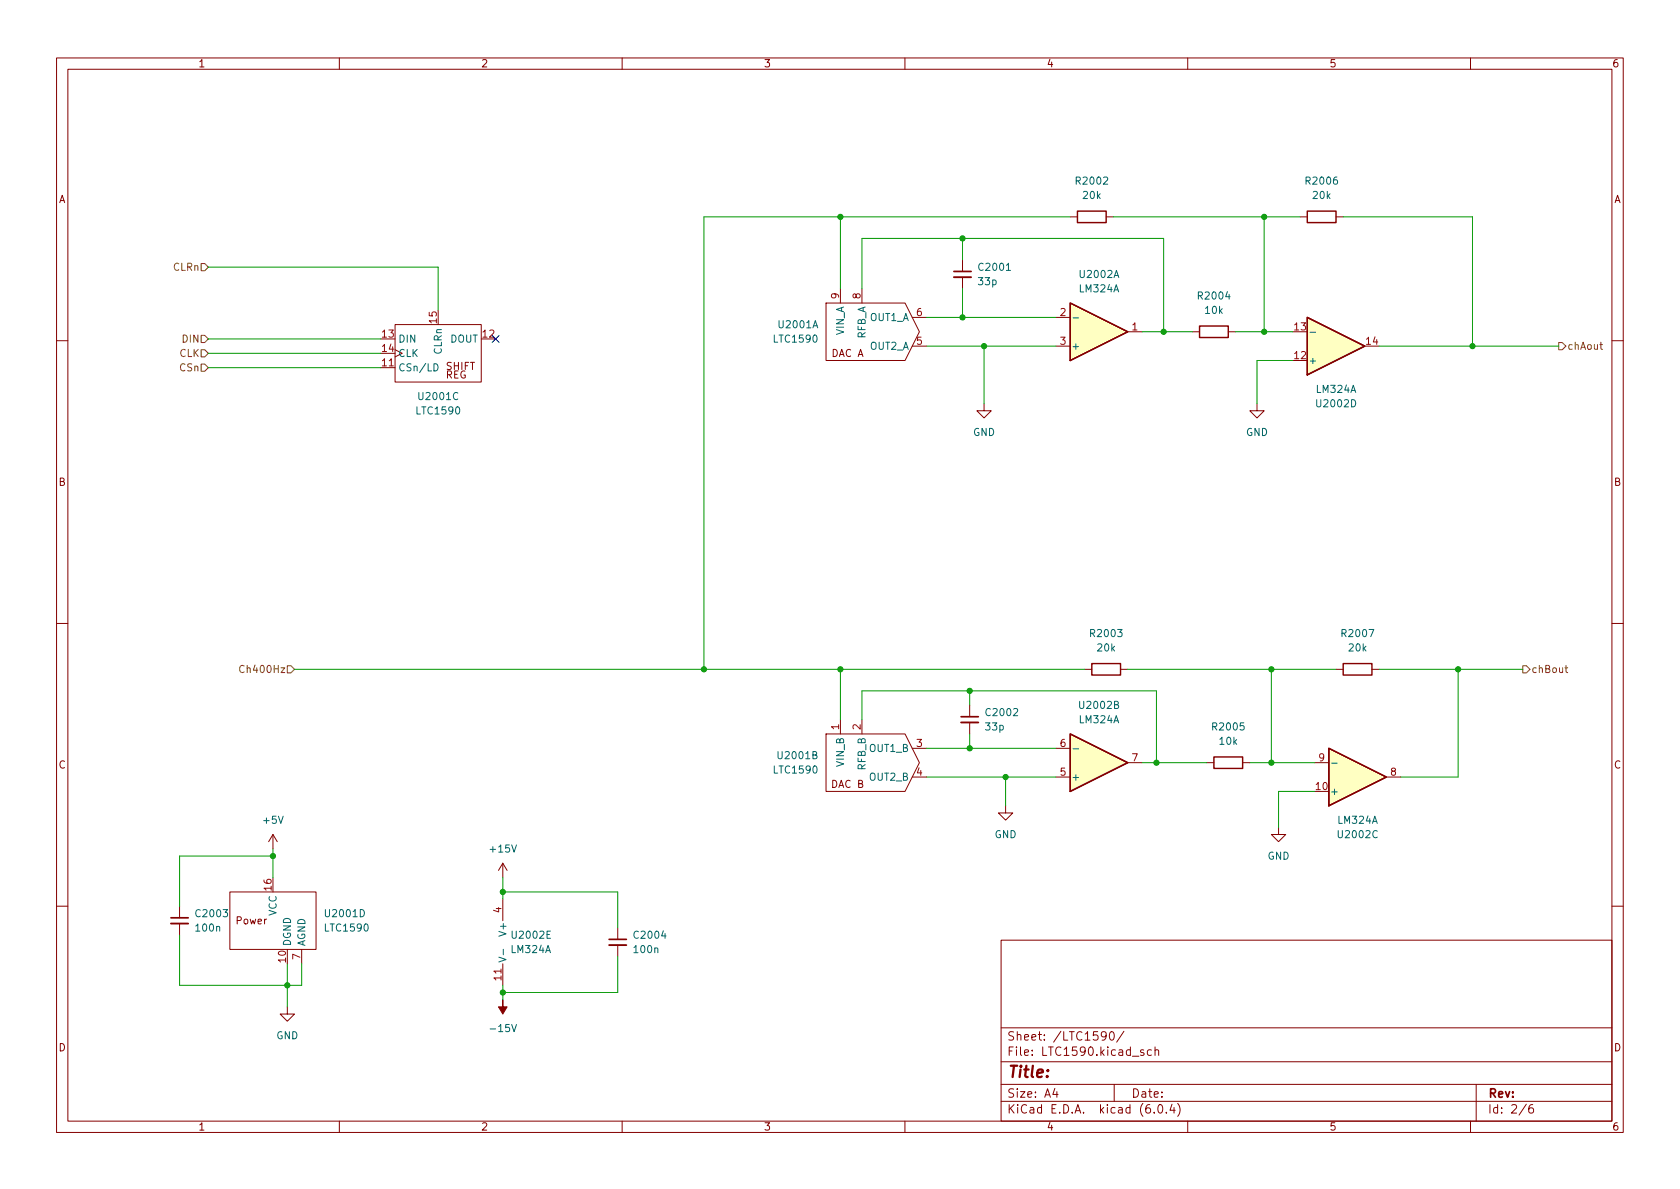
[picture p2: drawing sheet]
<svg xmlns="http://www.w3.org/2000/svg" width="297mm" height="210mm" viewBox="0 0 297 210" stroke-linecap="round" stroke-linejoin="round" font-family="sans-serif">
<defs><g id="words">
<text font-size="2.8" fill="#840000" x="178" y="190.6">Title:</text>
<g font-size="2.1" fill="#840000">
<text x="178" y="184">Sheet: /LTC1590/</text>
<text x="178" y="186.7">File: LTC1590.kicad_sch</text>
<text x="178" y="196.9">KiCad E.D.A. kicad (6.0.4)</text>
<text x="178" y="194.1">Size: A4</text>
<text x="200" y="194.1">Date:</text>
<text x="263" y="194.1">Rev:</text>
<text x="263" y="196.9">Id: 2/6</text>
</g>
<g font-size="1.8" fill="#840000">
<text x="35" y="11.9">1</text>
<text x="85" y="11.9">2</text>
<text x="135" y="11.9">3</text>
<text x="185" y="11.9">4</text>
<text x="235" y="11.9">5</text>
<text x="285" y="11.9">6</text>
<text x="10.3" y="35.9">A</text>
<text x="285.3" y="35.9">A</text>
<text x="78.9" y="65.4">SHIFT</text>
<text x="147.1" y="63.1">DAC A</text>
<text x="78.7" y="66.9">REG</text>
<text x="10.3" y="85.9">B</text>
<text x="285.3" y="85.9">B</text>
<text x="10.3" y="135.9">C</text>
<text x="285.3" y="135.9">C</text>
<text x="147.1" y="139.3">DAC B</text>
<text x="41.8" y="163.4">Power</text>
<text x="10.3" y="185.9">D</text>
<text x="285.3" y="185.9">D</text>
<text x="35" y="199.9">1</text>
<text x="85" y="199.9">2</text>
<text x="135" y="199.9">3</text>
<text x="185" y="199.9">4</text>
<text x="235" y="199.9">5</text>
<text x="285" y="199.9">6</text>
</g>
<g font-size="1.8" fill="#006464">
<text x="190.4" y="32.6">R2002</text>
<text x="191.6" y="35.2">20k</text>
<text x="231.1" y="32.6">R2006</text>
<text x="232.2" y="35.2">20k</text>
<text x="173.2" y="47.9">C2001</text>
<text x="173.1" y="50.4">33p</text>
<text x="190.9" y="51.7">LM324A</text>
<text x="191.1" y="49.1">U2002A</text>
<text x="212" y="53">R2004</text>
<text x="137.8" y="58">U2001A</text>
<text x="149.2" y="59.3" transform="rotate(-90 149.2 59.3)">VIN_A</text>
<text x="153" y="60" transform="rotate(-90 153 60)">RFB_A</text>
<text x="153.8" y="56.8">OUT1_A</text>
<text x="213.2" y="55.5">10k</text>
<text x="70.4" y="65.7">CSn/LD</text>
<text x="70.4" y="60.6">DIN</text>
<text x="70.4" y="63.1">CLK</text>
<text x="78.1" y="62.6" transform="rotate(-90 78.1 62.6)">CLRn</text>
<text x="79.6" y="60.6">DOUT</text>
<text x="137" y="60.6">LTC1590</text>
<text x="153.8" y="61.8">OUT2_A</text>
<text x="189.4" y="61.8">+</text>
<text x="231.3" y="64.4">+</text>
<text x="74.2" y="70.7">U2001C</text>
<text x="232.8" y="69.5">LM324A</text>
<text x="73.8" y="73.3">LTC1590</text>
<text x="172" y="77.1">GND</text>
<text x="220.3" y="77.1">GND</text>
<text x="233" y="72">U2002D</text>
<text x="193" y="112.6">R2003</text>
<text x="237.4" y="112.6">R2007</text>
<text x="194.1" y="115.2">20k</text>
<text x="238.6" y="115.2">20k</text>
<text x="191.1" y="125.3">U2002B</text>
<text x="174.3" y="129.2">33p</text>
<text x="174.5" y="126.6">C2002</text>
<text x="190.9" y="127.9">LM324A</text>
<text x="214.6" y="129.2">R2005</text>
<text x="215.7" y="131.7">10k</text>
<text x="137" y="136.8">LTC1590</text>
<text x="137.7" y="134.2">U2001B</text>
<text x="149.2" y="135.5" transform="rotate(-90 149.2 135.5)">VIN_B</text>
<text x="153" y="136.2" transform="rotate(-90 153 136.2)">RFB_B</text>
<text x="153.8" y="133">OUT1_B</text>
<text x="153.8" y="138">OUT2_B</text>
<text x="189.4" y="138">+</text>
<text x="235.1" y="140.6">+</text>
<text x="46.7" y="145.7">+5V</text>
<text x="175.8" y="148.2">GND</text>
<text x="236.6" y="145.7">LM324A</text>
<text x="236.8" y="148.2">U2002C</text>
<text x="86.8" y="150.7">+15V</text>
<text x="224.1" y="152">GND</text>
<text x="48.9" y="162" transform="rotate(-90 48.9 162)">VCC</text>
<text x="34.7" y="164.7">100n</text>
<text x="34.8" y="162.2">C2003</text>
<text x="51.4" y="167.4" transform="rotate(-90 51.4 167.4)">DGND</text>
<text x="54" y="167.4" transform="rotate(-90 54 167.4)">AGND</text>
<text x="57.6" y="164.7">LTC1590</text>
<text x="57.7" y="162.2">U2001D</text>
<text x="89.5" y="165.1" transform="rotate(-90 89.5 165.1)">V+</text>
<text x="90.7" y="166">U2002E</text>
<text x="112.3" y="166">C2004</text>
<text x="90.5" y="168.5">LM324A</text>
<text x="112.2" y="168.5">100n</text>
<text x="48.8" y="183.8">GND</text>
<text x="87" y="182.5">-15V</text>
</g>
<g font-size="1.8" fill="#725600">
<text x="30.7" y="47.9">CLRn</text>
<text x="31.7" y="63.1">CLK</text>
<text x="31.8" y="65.7">CSn</text>
<text x="32.3" y="60.6">DIN</text>
<text x="277.1" y="61.8">chAout</text>
<text x="43.1" y="119">Ch400Hz</text>
<text x="270.7" y="119">chBout</text>
</g>
<g font-size="1.8" fill="#a90000">
<text x="148.3" y="52.8" transform="rotate(-90 148.3 52.8)">9</text>
<text x="152.1" y="52.8" transform="rotate(-90 152.1 52.8)">8</text>
<text x="67.6" y="59.7">13</text>
<text x="77.2" y="57.1" transform="rotate(-90 77.2 57.1)">15</text>
<text x="85.4" y="59.7">12</text>
<text x="162.1" y="55.9">6</text>
<text x="187.5" y="55.9">2</text>
<text x="200.2" y="58.4">1</text>
<text x="228.9" y="58.4">13</text>
<text x="67.6" y="64.8">11</text>
<text x="67.6" y="62.2">14</text>
<text x="162.1" y="61">5</text>
<text x="187.5" y="61">3</text>
<text x="228.9" y="63.5">12</text>
<text x="241.6" y="61">14</text>
<text x="148.3" y="129" transform="rotate(-90 148.3 129)">1</text>
<text x="152.1" y="129" transform="rotate(-90 152.1 129)">2</text>
<text x="162.1" y="132.1">3</text>
<text x="162.1" y="137.2">4</text>
<text x="187.5" y="137.2">5</text>
<text x="187.5" y="132.1">6</text>
<text x="200.2" y="134.6">7</text>
<text x="233.2" y="134.6">9</text>
<text x="245.9" y="137.2">8</text>
<text x="232.7" y="139.7">10</text>
<text x="48" y="157.4" transform="rotate(-90 48 157.4)">16</text>
<text x="88.6" y="161.4" transform="rotate(-90 88.6 161.4)">4</text>
<text x="50.5" y="170.1" transform="rotate(-90 50.5 170.1)">10</text>
<text x="53.1" y="169.7" transform="rotate(-90 53.1 169.7)">7</text>
<text x="88.6" y="173.3" transform="rotate(-90 88.6 173.3)">11</text>
</g>
</g></defs>
<g fill="none" stroke="#840000" stroke-width=".18">
<path d="M10 10.2h277v190.1h-277zM12 12.2h273v186.1h-273zM60 10.2v2M110 10.2v2M160 10.2v2M210 10.2v2M260 10.2v2M189.2 38.3h1.3M195.6 38.3h1.2M229.9 38.3h1.2M236.2 38.3h1.3M69.8 57.4h15.3v10.2h-15.3z"/>
<path d="M146 53.6h14l2.6 5.1-2.6 5h-14zM148.6 51v2.6M152.4 51v2.6M161.3 56.1h2.5M170.2 46v2M170.2 49v2M186.7 56.1h2.5M199.4 58.7h2.5M210.8 58.7h1.3M217.2 58.7h1.2M10 60.2h2M67.3 65h2.5"/>
<path d="M161.3 61.2h2.5M174 71.4v1.2h1.3l-1.3 1.3-1.3-1.3h1.3M186.7 61.2h2.5M222.2 71.4v1.2h1.3l-1.3 1.3-1.2-1.3h1.2M285 60.2h2M10 110.2h2M191.8 118.4h1.2M198.1 118.4h1.3M236.2 118.4h1.3M242.6 118.4h1.2M285 110.2h2M146 129.8h14l2.6 5.1-2.6 5h-14z"/>
<path d="M148.6 127.2v2.6M152.4 127.2v2.6M161.3 132.3h2.5M161.3 137.4h2.5M171.4 124.7v2M171.4 127.8v2M186.7 132.3h2.5M186.7 137.4h2.5M199.4 134.9h2.5M213.4 134.9h1.2M219.7 134.9h1.3M232.4 134.9h2.5"/>
<path d="M245.1 137.4h2.5M40.6 157.7h15.3v10.2h-15.3zM48.3 147.6l-.8 1.2M48.3 147.6v2.5M48.3 147.6l.7 1.2M88.9 152.6l-.8 1.3M88.9 152.6v2.6M88.9 159v3.8M88.9 152.6l.8 1.3M177.8 142.5v1.3h1.3l-1.3 1.2-1.3-1.2h1.3M226.1 146.3v1.3h1.2l-1.2 1.2-1.3-1.2h1.3M10 160.2h2"/>
<path d="M31.7 160.3v2M31.7 163.3v2M50.8 178v1.3h1.3l-1.3 1.3-1.3-1.3h1.3M53.3 167.9v2.5M88.9 170.4v3.8M109.2 164.1v2M109.2 167.1v2.1M177 166.3h108v32h-108zM285 160.2h2M60 198.3v2M110 198.3v2M160 198.3v2"/>
<path d="M177 194.8h108M177 191.8h108M177 187.8h108M177 181.8h108M186.5 192.5l-.4 1h1M186.9 193v1M195.6 183.1l-.3 .3-.4-.1-.2-.2 .2-.6 .4-.1 .2 .2a.99 .99 0 0 1-.4 1.3h-.2M196.3 182.6l.2-.2a.81 .81 0 0 1 .6 .7 .81 .81 0 0 1-.3 .8h-.2a.81 .81 0 0 1-.3-1.3zM197 191.8v3M198.7 182.4l-1.3 1.9M202.2 185.7l-.3-.1-.3 .2 .1 .3 .5 .1v.4h-.6M203.6 185.7l-.5-.1-.2 .3v.4l.1 .3h.6"/>
<path d="M204.1 196.7v.1M204.2 185.8l.2-.2 .4 .1 .1 .9M204.2 185.1v1.5M204.9 195.4l.2-.1a.81 .81 0 0 1 .6 .7 .81 .81 0 0 1-.3 .8h-.2a.81 .81 0 0 1-.6-.6 .81 .81 0 0 1 .3-.8zM206.2 196.7v.1M207.2 195.3l-.3 1h.9M207.6 195.8v1M208.2 195.1a1.72 1.72 0 0 1 0 2.3M210 198.3v2M260 198.3v2M261 191.8v6.5M269.9 195.3l-1.3 1.9"/>
<path d="M271 195.3a.6 .6 0 0 0-.7 .7v.5l.1 .3h.5l.2-.1 .1-.5-.2-.2-.4-.1-.3 .3"/>
</g>
<g fill="#ffffc2" stroke="#ffffc2" stroke-width=".18">
<path d="M231.1 56.1l10.2 5.1-10.2 5.1z"/>
<path d="M189.2 53.6l10.2 5.1-10.2 5z"/>
<path d="M189.2 129.8l10.2 5.1-10.2 5z"/>
<path d="M234.9 132.3l10.2 5.1-10.2 5.1z"/>
</g>
<path d="M190.5 37.3h5.1v2.1h-5.1zM231.1 37.3h5.1v2.1h-5.1zM189.2 53.6l10.2 5.1-10.2 5zM212.1 57.7h5.1v2h-5.1zM231.1 56.1l10.2 5.1-10.2 5.1zM193 117.3h5.1v2.1h-5.1zM237.5 117.3h5.1v2.1h-5.1zM189.2 129.8l10.2 5.1-10.2 5zM214.6 133.9h5.1v2h-5.1zM234.9 132.3l10.2 5.1-10.2 5.1z" fill="none" stroke="#840000" stroke-width=".25"/>
<path d="M189.7 56.2h1M231.6 58.8h1M76.7 64.3a.64 .64 0 0 1 .8 .7 .64 .64 0 0 1-.8 .6zM189.7 132.4h1M235.5 135h.9M88.2 169.3l1.3 .4-1.3 .4M89 167.9v.9" fill="none" stroke="#006464" stroke-width=".18"/>
<path d="M168.7 49h3M169.9 127.8h3.1M30.2 163.3h3.1M107.7 167.1h3" fill="none" stroke="#840000" stroke-width=".33"/>
<path d="M168.7 48h3M169.9 126.7h3.1M30.2 162.3h3.1M107.7 166.1h3" fill="none" stroke="#840000" stroke-width=".3"/>
<path d="M88.9 176.8v1.2h.8l-.8 1.3-.8-1.3h.8z" fill="#840000" stroke="#840000" stroke-width=".18"/>
<path d="M35.6 59.3h.6l.6 .6-.6 .7h-.6zM35.6 46.6h.6l.6 .6-.6 .7h-.6zM35.6 64.4h.6l.6 .6-.6 .7h-.6zM35.6 61.8h.6l.6 .7-.6 .6h-.6zM275.6 60.6h.6l.7 .6-.7 .6h-.6zM282.9 60.9h.5M283.1 60.5v1.1l.3 .2M43.2 117.8a.6 .6 0 0 0-.9 .4 .6 .6 0 0 0 .6 .7l.3-.1M50.8 117.7h.6l.7 .7-.7 .6h-.6zM269.2 117.7h.7l.6 .7-.6 .6h-.7zM276.7 118.1h.5M276.9 117.7v1.1l.3 .1" fill="none" stroke="#725600" stroke-width=".18"/>
<g fill="none" stroke="#009600" stroke-width=".18">
<path d="M148.6 38.3v12.7M189.2 38.3h-64.7v80.1M196.8 38.3h33.1M223.5 38.3v20.4M237.5 38.3h22.8v22.9M36.8 47.2h40.7v7.7M36.8 59.9h30.5M152.4 51v-8.8h53.3v16.5M163.8 56.1h22.9M170.2 42.2v3.8M170.2 51v5.1M201.9 58.7h8.9"/>
<path d="M218.4 58.7h10.2M36.8 65h30.5M36.8 62.5h30.5M163.8 61.2h22.9M174 61.2v10.2M228.6 63.7h-6.4v7.7M243.8 61.2h31.8M52.1 118.4h139.7M148.6 118.4v8.8M199.4 118.4h36.8M224.8 118.4v16.5M243.8 118.4h25.4"/>
<path d="M257.8 118.4v19h-10.2M152.4 127.2v-5h52.1v12.7M163.8 137.4h22.9M163.8 132.3h22.9M171.4 122.2v2.5M171.4 129.8v2.5M177.8 137.4v5.1M201.9 134.9h11.5M221 134.9h11.4M232.4 139.9h-6.3v6.4M48.3 150.1v5.1M48.3 151.4h-16.6v8.9"/>
<path d="M88.9 155.2v3.8M88.9 157.7h20.3v6.4M31.7 165.3v8.9h21.6v-3.8M50.8 170.4v7.6M88.9 174.2v2.6M109.2 169.2v6.3h-20.3"/>
</g>
<path d="M87 59.3l1.2 1.2M88.2 59.3l-1.2 1.2" fill="none" stroke="#000084" stroke-width=".18"/>
<g fill="#009600" stroke="#009600" stroke-width=".18">
<circle cx="170.2" cy="42.2" r=".46"/>
<circle cx="148.6" cy="118.4" r=".46"/>
<circle cx="148.6" cy="38.3" r=".46"/>
<circle cx="171.4" cy="132.3" r=".46"/>
<circle cx="170.2" cy="56.1" r=".46"/>
<circle cx="174" cy="61.2" r=".46"/>
<circle cx="171.4" cy="122.2" r=".46"/>
<circle cx="223.5" cy="38.3" r=".46"/>
<circle cx="223.5" cy="58.7" r=".46"/>
<circle cx="205.7" cy="58.7" r=".46"/>
<circle cx="260.3" cy="61.2" r=".46"/>
<circle cx="257.8" cy="118.4" r=".46"/>
<circle cx="204.5" cy="134.9" r=".46"/>
<circle cx="177.8" cy="137.4" r=".46"/>
<circle cx="224.8" cy="134.9" r=".46"/>
<circle cx="224.8" cy="118.4" r=".46"/>
<circle cx="50.8" cy="174.2" r=".46"/>
<circle cx="124.5" cy="118.4" r=".46"/>
<circle cx="48.3" cy="151.4" r=".46"/>
<circle cx="88.9" cy="175.5" r=".46"/>
<circle cx="88.9" cy="157.7" r=".46"/>
</g>
<use href="#words"/>
</svg>
